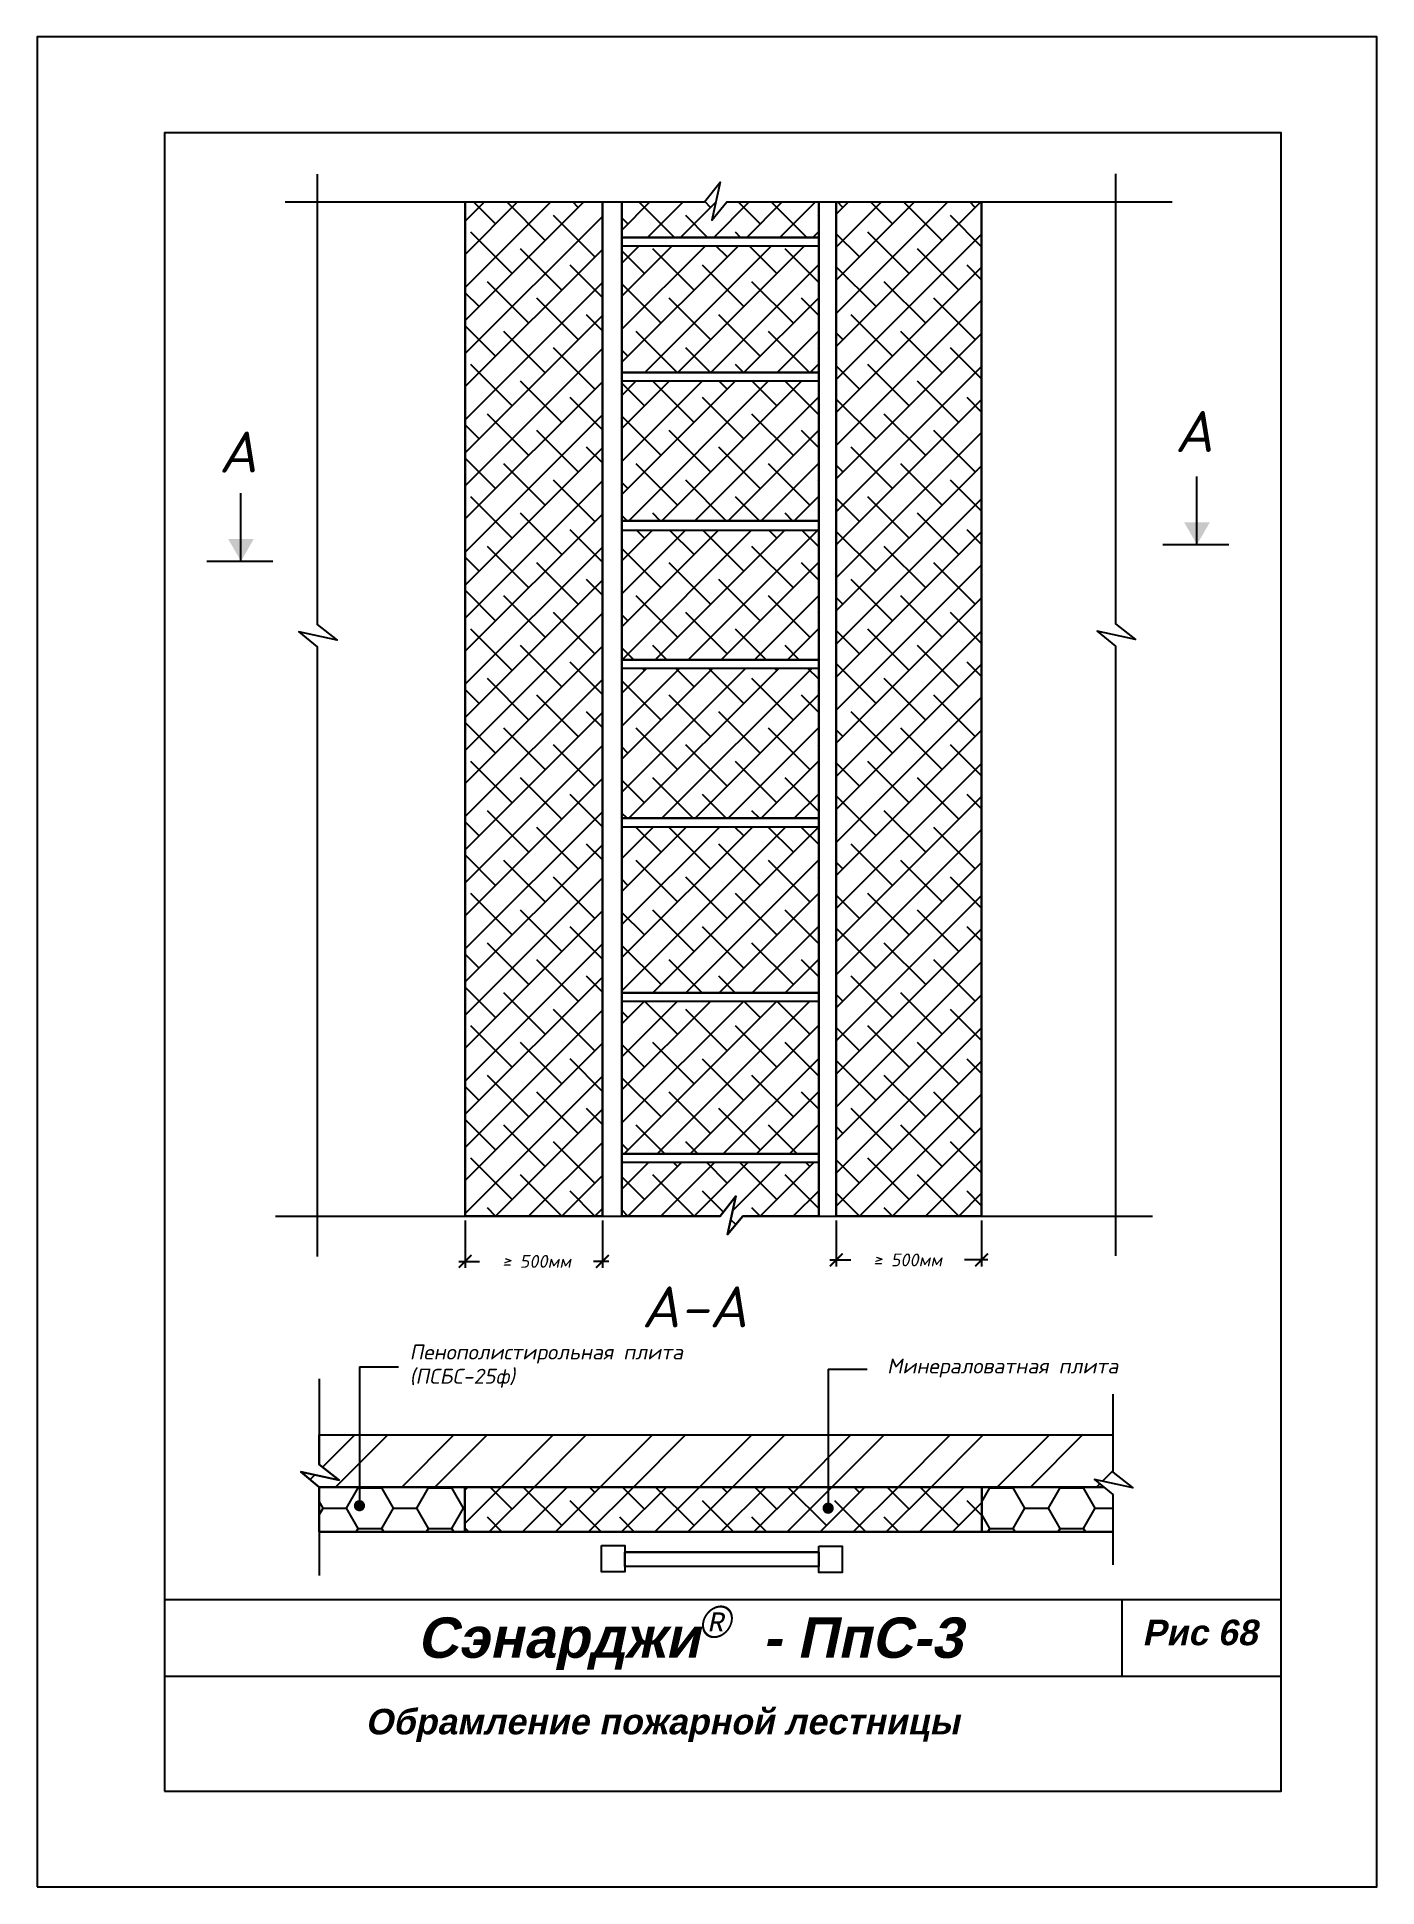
# Model space of a CAD drawing. Header units: inches. Extents: x 47 to 4151, y -1120 to 1902.
# Drawn here: x 1522.3 to 1732.3, y -418.8 to -128.8 of the extents above; entities that cross this region are included whole.
import ezdxf

# ---------------------------------------------------------------- set-up
doc = ezdxf.new("R2010")
doc.units = ezdxf.units.IN
doc.header["$LTSCALE"] = 10
doc.header["$MEASUREMENT"] = 0
doc.layers.add('dim', color=160, linetype='Continuous', lineweight=15)
doc.layers.add('Layer1', color=108, linetype='Continuous', lineweight=30)
for name, color, linetype in [('DUBEL', 142, 'Continuous'), ('hatch', 240, 'Continuous'), ('ndp', 242, 'Continuous'), ('ramka', 248, 'Continuous')]:
    doc.layers.add(name, color=color, linetype=linetype)
doc.layers.add('list', color=5, linetype='Continuous', plot=False)
doc.layers.add('Вспомогательный', color=2, linetype='Continuous', plot=False)
doc.styles.add('ndp', font='ARIALBD.TTF', dxfattribs={"oblique": 12})
doc.styles.add('style2', font='romans.shx', dxfattribs={"oblique": 12})
doc.dimstyles.new('1', dxfattribs={"dimtxt": 2, "dimasz": 2, "dimexe": 1, "dimexo": 0.7, "dimgap": 2, "dimtad": 0, "dimtih": 1, "dimtoh": 1, "dimdec": 4, "dimzin": 0, "dimdsep": 46, "dimtxsty": 'style2', "dimblk": 'ARCHTICK', "dimcen": 1.5, "dimdle": 1, "dimadec": 0, "dimazin": 0, "dimtfac": 1, "dimtdec": 4, "dimtofl": 0, "dimtmove": 0, "dimatfit": 2, "dimldrblk": 'DOTSMALL', "dimfxl": 1, "dimtolj": 1, "dimtzin": 0, "dimarcsym": 0})

# ---------------------------------------------------------------- blocks, each defined once
blk = doc.blocks.new('_ArchTick')
at = {"layer": 'DUBEL', "color": 0, "const_width": 0.15}
blk.add_lwpolyline([(-0.5, -0.5), (0.5, 0.5)], dxfattribs=at)
blk = doc.blocks.new('*D344')
at = {"layer": 'Defpoints', "color": 0}
for p in [(1589.44, -313.66), (1610.95, -313.66), (1610.95, -320.75)]:
    blk.add_point(p, dxfattribs=at)
at = {"layer": 'ndp', "color": 0, "lineweight": -2}
for p, q in [((1589.44, -314.36), (1589.44, -321.75)), ((1610.95, -314.36), (1610.95, -321.75)), ((1588.44, -320.75), (1591.7, -320.75)), ((1611.95, -320.75), (1609.57, -320.75))]:
    blk.add_line(p, q, dxfattribs=at)
at = {"layer": 'ndp', "color": 0, "lineweight": -2, "xscale": 2, "yscale": 2, "zscale": 2, "rotation": 180}
blk.add_blockref('_ArchTick', (1589.44, -320.75), dxfattribs=at)
at = {"layer": 'ndp', "color": 0, "lineweight": -2, "xscale": 2, "yscale": 2, "zscale": 2}
blk.add_blockref('_ArchTick', (1610.95, -320.75), dxfattribs=at)
at = {"layer": 'ndp', "color": 0, "insert": (1600.64, -320.75), "char_height": 2, "attachment_point": 5, "style": 'style2'}
blk.add_mtext('\\A1;{\\fRomanS|b0|i0|c204|p2;≥ 500мм}', dxfattribs=at)
blk = doc.blocks.new('_DotSmall')
at = {"layer": 'DUBEL', "color": 0, "const_width": 0.5}
blk.add_lwpolyline([(-0.0625, 0, 1), (0.0625, 0, 1)], format="xyb", close=True, dxfattribs=at)
blk = doc.blocks.new('*D345')
at = {"layer": 'Defpoints', "color": 0}
for p in [(1647.59, -313.66), (1670.37, -313.66), (1670.37, -320.53)]:
    blk.add_point(p, dxfattribs=at)
at = {"layer": 'ndp', "color": 0, "lineweight": -2}
for p, q in [((1647.59, -314.36), (1647.59, -321.53)), ((1670.37, -314.36), (1670.37, -321.53)), ((1646.59, -320.53), (1649.86, -320.53)), ((1671.37, -320.53), (1667.72, -320.53))]:
    blk.add_line(p, q, dxfattribs=at)
at = {"layer": 'ndp', "color": 0, "lineweight": -2, "xscale": 2, "yscale": 2, "zscale": 2, "rotation": 180}
blk.add_blockref('_ArchTick', (1647.59, -320.53), dxfattribs=at)
at = {"layer": 'ndp', "color": 0, "lineweight": -2, "xscale": 2, "yscale": 2, "zscale": 2}
blk.add_blockref('_ArchTick', (1670.37, -320.53), dxfattribs=at)
at = {"layer": 'ndp', "color": 0, "insert": (1658.79, -320.53), "char_height": 2, "attachment_point": 5, "style": 'style2'}
blk.add_mtext('\\A1;{\\fRomanS|b0|i0|c204|p2;≥ 500мм}', dxfattribs=at)

msp = doc.modelspace()

# ---------------------------------------------------------------- hatches: boundary and pattern name
at = {"layer": 'dim'}
for points in [[(1702.112269, -204.89845), (1704.127452, -208.388849), (1706.142635, -204.89845)], [(1552.290383, -207.49823), (1554.305566, -210.988629), (1556.320749, -207.49823)]]:
    msp.add_hatch(color=1, dxfattribs=at).paths.add_polyline_path(points)
at = {"layer": 'hatch'}
h = msp.add_hatch(dxfattribs=at)
h.set_pattern_fill('ANSI38', color=1, scale=29.3275, style=0)
h.paths.add_polyline_path([(1589.438434, -154.668798), (1610.9488, -154.668798), (1610.9488, -313.659617), (1589.438434, -313.659617)])
h.paths.add_polyline_path([(1613.993345, -182.728408), (1644.856172, -182.728408), (1644.856172, -204.643042), (1613.993345, -204.643042)])
h.paths.add_polyline_path([(1613.993345, -154.668798), (1626.958199, -154.668798), (1629.412931, -151.554124), (1628.10077, -157.555136), (1630.472751, -154.668798), (1644.855619, -154.668798), (1644.856176, -160.229179), (1613.993345, -160.229179)])
h.paths.add_polyline_path([(1613.993345, -161.543719), (1644.855619, -161.543719), (1644.855619, -181.413868), (1613.993345, -181.413868)])
h.paths.add_polyline_path([(1647.590256, -154.668798), (1670.367695, -154.668798), (1670.367695, -313.659616), (1647.590256, -313.659616)])
h.paths.add_polyline_path([(1613.993345, -206.132467), (1644.856176, -206.132467), (1644.856176, -226.44732), (1613.993345, -226.44732)])
h.paths.add_polyline_path([(1613.993345, -227.76186), (1644.856176, -227.76186), (1644.856176, -251.294302), (1613.993345, -251.294302)])
h.paths.add_polyline_path([(1613.993345, -252.608842), (1644.856176, -252.608842), (1644.856176, -278.63282), (1613.993345, -278.63282)])
h.paths.add_polyline_path([(1613.993345, -279.94736), (1644.856176, -279.94736), (1644.856176, -303.889906), (1613.993345, -303.889906)])
h.paths.add_polyline_path([(1613.993345, -305.204446), (1644.855619, -305.204446), (1644.855619, -313.659617), (1632.935253, -313.659617), (1630.563271, -316.545956), (1631.875433, -310.544944), (1629.4207, -313.659617), (1613.993345, -313.659617)])
h = msp.add_hatch(dxfattribs=at)
h.set_pattern_fill('ANSI32', color=1, scale=29.3275, style=0)
h.set_pattern_definition([(45, (0, -7.034), (-7.77663, 7.77663), []), (45, (5.184, -7.034), (-7.77663, 7.77663), [])])
h.paths.add_polyline_path([(1566.575953, -347.949336), (1690.948615, -347.949336), (1690.948615, -353.794207), (1694.063288, -356.24894), (1688.062276, -354.936779), (1689.512514, -356.128578), (1566.575953, -356.128578), (1563.689615, -353.756597), (1569.690627, -355.068758), (1566.575953, -352.614026)])
h = msp.add_hatch(dxfattribs=at)
h.set_pattern_fill('HONEY', color=1, scale=29.3275, style=0)
h.set_pattern_definition([(0, (0, -7.0336), (5.498906, 3.174795), [3.665938, -7.331875]), (120, (0, -7.0336), (-5.498906, 3.174795), [3.665937, -7.331875]), (60, (0, -7.0336), (1e-08, 6.34959), [-7.331875, 3.665938])])
h.paths.add_polyline_path([(1670.400987, -356.128578), (1689.512514, -356.128578), (1690.948615, -357.30876), (1690.948615, -363.151846), (1670.400987, -363.151846)])
h.paths.add_polyline_path([(1566.575953, -356.128578), (1589.369942, -356.128578), (1589.369942, -363.151846), (1566.575953, -363.151846)])
h = msp.add_hatch(dxfattribs=at)
h.set_pattern_fill('ANSI38', color=1, scale=29.3275, style=0)
h.set_pattern_definition([(45, (0, -7.0336), (-2.592209, 2.592209), []), (135, (0, -7.0336), (-7.776628, 2.592209), [9.164844, -5.498906])])
h.paths.add_polyline_path([(1589.369942, -356.128578), (1670.400987, -356.128578), (1670.400987, -363.151846), (1589.369942, -363.151846)])

# ---------------------------------------------------------------- linework, layer by layer
at = {"layer": 'hatch', "color": 1}
for p, q in [((1566.575953, -347.949336), (1690.948615, -347.949336)), ((1566.575953, -356.128578), (1689.512514, -356.128578)), ((1566.575953, -363.151846), (1690.948615, -363.151846))]:
    msp.add_line(p, q, dxfattribs=at)
at = {"layer": 'hatch'}
for points in [[(1566.259872, -150.344061), (1566.259872, -220.912882), (1569.374546, -223.367614), (1563.373534, -222.055453), (1566.259872, -224.427434), (1566.259872, -319.994395)], [(1691.373323, -150.249764), (1691.373323, -220.818585), (1694.487996, -223.273317), (1688.486984, -221.961156), (1691.373323, -224.333138), (1691.373323, -319.900098)], [(1561.255336, -154.668798), (1626.958199, -154.668798), (1629.412931, -151.554124), (1628.10077, -157.555136), (1630.472751, -154.668798), (1700.227507, -154.668798)], [(1559.715481, -313.659617), (1629.4207, -313.659617), (1631.875433, -310.544944), (1630.563271, -316.545956), (1632.935253, -313.659617), (1697.147796, -313.659617)], [(1566.575953, -339.185194), (1566.575953, -352.614026), (1569.690627, -355.068758), (1563.689615, -353.756597), (1566.575953, -356.128578), (1566.575953, -369.991764)], [(1690.948615, -341.545546), (1690.948615, -353.794207), (1694.063288, -356.24894), (1688.062276, -354.936779), (1690.948615, -357.30876), (1690.948615, -368.29626)]]:
    msp.add_lwpolyline(points, dxfattribs=at)
at = {"layer": 'hatch', "color": 1}
msp.add_lwpolyline([(1589.438434, -154.668798), (1610.9488, -154.668798)], dxfattribs=at)
for points in [[(1610.787874, -365.285501), (1614.451762, -365.285501), (1614.451762, -369.393245), (1610.787874, -369.393245)], [(1614.451762, -366.359383), (1644.855619, -366.359383), (1644.855619, -366.359383), (1614.451762, -366.359383)], [(1614.451762, -366.359383), (1644.855619, -366.359383), (1644.855619, -368.599972), (1614.451762, -368.599972)], [(1644.855619, -365.414093), (1648.519506, -365.414093), (1648.519506, -369.521837), (1644.855619, -369.521837)]]:
    msp.add_lwpolyline(points, close=True, dxfattribs=at)
at = {"layer": 'Layer1', "color": 1}
for p, q in [((1589.438434, -154.668798), (1589.438434, -313.659617)), ((1610.9488, -154.668798), (1610.9488, -313.659617)), ((1613.993345, -154.668798), (1613.993345, -313.659617)), ((1644.855619, -154.668798), (1644.855619, -313.659617)), ((1647.590256, -154.668798), (1647.590256, -313.659617)), ((1670.367695, -154.668796), (1670.367695, -313.659616)), ((1589.369942, -356.128578), (1589.369942, -363.151846)), ((1670.400987, -356.128578), (1670.400987, -363.151846))]:
    msp.add_line(p, q, dxfattribs=at)
at = {"layer": 'list'}
msp.add_lwpolyline([(1522.340125, -418.822075), (1732.340125, -418.822075), (1732.340125, -128.822075), (1522.340125, -128.822075)], close=True, dxfattribs=at)
at = {"layer": 'ndp'}
for p, q in [((1613.993345, -160.229179), (1644.856176, -160.229179)), ((1613.993345, -161.543719), (1644.855619, -161.543719)), ((1613.993345, -181.413868), (1644.856176, -181.413868)), ((1613.993345, -182.728408), (1644.855619, -182.728408)), ((1704.127452, -208.388849), (1704.127452, -197.717986)), ((1554.305566, -210.988629), (1554.305566, -200.317766)), ((1613.993341, -204.643042), (1644.856172, -204.643042)), ((1613.993345, -206.132467), (1644.855619, -206.132467)), ((1698.773383, -208.388849), (1709.124581, -208.388849)), ((1548.951497, -210.988629), (1559.302694, -210.988629)), ((1613.993345, -226.44732), (1644.856176, -226.44732)), ((1613.993345, -227.76186), (1644.855619, -227.76186)), ((1613.993345, -251.294302), (1644.856176, -251.294302)), ((1613.993345, -252.608842), (1644.855619, -252.608842)), ((1613.993345, -278.63282), (1644.856176, -278.63282)), ((1613.993345, -279.94736), (1644.855619, -279.94736)), ((1613.993345, -303.889906), (1644.856176, -303.889906)), ((1613.993345, -305.204446), (1644.855619, -305.204446)), ((1572.874416, -337.256703), (1578.976184, -337.256703)), ((1572.874416, -337.256703), (1572.874416, -359.04969)), ((1646.32528, -337.655062), (1652.427047, -337.655062)), ((1646.32528, -337.655062), (1646.32528, -359.448049))]:
    msp.add_line(p, q, dxfattribs=at)
at = {"layer": 'ndp', "const_width": 0.879825}
for points in [[(1572.434504, -359.04969, 1), (1573.314329, -359.04969, 1)], [(1645.885367, -359.448049, 1), (1646.765192, -359.448049, 1)]]:
    msp.add_lwpolyline(points, format="xyb", close=True, dxfattribs=at)
at = {"layer": 'ramka'}
for p, q in [((1717.340125, -373.822075), (1542.340125, -373.822075)), ((1692.340125, -373.822075), (1692.340125, -385.822075)), ((1717.340125, -385.822075), (1542.340125, -385.822075))]:
    msp.add_line(p, q, dxfattribs=at)
msp.add_lwpolyline([(1542.340125, -403.822075), (1717.340125, -403.822075), (1717.340125, -143.822075), (1542.340125, -143.822075)], close=True, dxfattribs=at)
at = {"layer": 'Вспомогательный', "color": 1}
for points in [[(1613.993345, -154.668798), (1626.958199, -154.668798), (1629.412931, -151.554124), (1628.10077, -157.555136), (1630.472751, -154.668798), (1644.855619, -154.668798), (1644.856176, -160.229179), (1613.993345, -160.229179), (1613.993345, -154.668798)], [(1613.993345, -305.204446), (1644.855619, -305.204446), (1644.855619, -313.659617), (1632.935253, -313.659617), (1630.563271, -316.545956), (1631.875433, -310.544944), (1629.4207, -313.659617), (1613.993345, -313.659617), (1613.993345, -305.204446)], [(1566.575953, -347.949336), (1690.948615, -347.949336), (1690.948615, -353.794207), (1694.063288, -356.24894), (1688.062276, -354.936779), (1689.512514, -356.128578), (1566.575953, -356.128578), (1563.689615, -353.756597), (1569.690627, -355.068758), (1566.575953, -352.614026), (1566.575953, -347.949336)], [(1566.575953, -356.128578), (1589.369942, -356.128578), (1589.369942, -363.151846), (1566.575953, -363.151846), (1566.575953, -356.128578)], [(1589.369942, -356.128578), (1670.400987, -356.128578), (1670.400987, -363.151846), (1589.369942, -363.151846), (1589.369942, -356.128578)], [(1670.400987, -356.128578), (1689.512514, -356.128578), (1690.948615, -357.30876), (1690.948615, -363.151846), (1670.400987, -363.151846), (1670.400987, -356.128578)]]:
    msp.add_lwpolyline(points, dxfattribs=at)
for points in [[(1589.438434, -154.668798), (1610.9488, -154.668798), (1610.9488, -313.659617), (1589.438434, -313.659617)], [(1647.590256, -154.668798), (1670.367695, -154.668798), (1670.367695, -313.659616), (1647.590256, -313.659616)], [(1613.993345, -161.543719), (1644.855619, -161.543719), (1644.855619, -181.413868), (1613.993345, -181.413868)], [(1613.993345, -182.728408), (1644.856172, -182.728408), (1644.856172, -204.643042), (1613.993345, -204.643042)], [(1613.993345, -206.132467), (1644.856176, -206.132467), (1644.856176, -226.44732), (1613.993345, -226.44732)], [(1613.993345, -227.76186), (1644.856176, -227.76186), (1644.856176, -251.294302), (1613.993345, -251.294302)], [(1613.993345, -252.608842), (1644.856176, -252.608842), (1644.856176, -278.63282), (1613.993345, -278.63282)], [(1613.993345, -279.94736), (1644.856176, -279.94736), (1644.856176, -303.889906), (1613.993345, -303.889906)]]:
    msp.add_lwpolyline(points, close=True, dxfattribs=at)

# ---------------------------------------------------------------- texts
at = {"layer": 'dim', "color": 160, "char_height": 6.4282148, "attachment_point": 1, "style": 'style2'}
for s, insert, width in [('{\\C1;A}', (1700.669295, -187.446177), 9.76187766), ('{\\C1;A}', (1550.847409, -190.662076), 9.76187766), ('{\\C1;A-A}', (1617.098549, -324.673475), 25.7516111)]:
    msp.add_mtext(s, dxfattribs=dict(at, insert=insert, width=width))
at = {"layer": 'ndp', "oblique": 12}
for s, height, style, p in [('Пенополистирольная плита', 2.34619952, 'style2', (1580.729017, -336.132698)), ('Минераловатная плита', 2.34619952, 'style2', (1655.558972, -338.324041)), ('(ПСБС-25ф)', 2.3461995, 'style2', (1580.729017, -339.931306)), ('Сэнарджи    - ПпС-3 ', 6.33260053, 'ndp', (1581.916795, -382.897738)), ('Рис 68 ', 4, 'ndp', (1695.543505, -380.920024)), ('Обрамление пожарной лестницы', 4, 'ndp', (1573.78623, -394.895974))]:
    msp.add_text(s, height=height, dxfattribs=dict(at, style=style)).set_placement(p)
at = {"layer": 'ndp', "insert": (1625.979598, -374.758653), "char_height": 5, "attachment_point": 1, "style": 'style2'}
msp.add_mtext('{\\fCentury Gothic|b0|i0|c204|p32;®}', dxfattribs=at)

# ---------------------------------------------------------------- dimensions: what is measured, and where the dimension line sits
at = {"layer": 'ndp'}
for base, p1, p2, picture, middle in [((1610.9488, -320.751442), (1589.438434, -313.659617), (1610.9488, -313.659617), '*D344', (1600.637312, -320.751442)), ((1670.367695, -320.527755), (1647.590256, -313.659617), (1670.367695, -313.659617), '*D345', (1658.789133, -320.527755))]:
    dim = msp.add_linear_dim(base=base, p1=p1, p2=p2, text='{\\fRomanS|b0|i0|c204|p2;≥ 500мм}', dimstyle='1', override={"dimtmove": 0}, dxfattribs=at)
    dim.commit()
    dim.dimension.update_dxf_attribs({"geometry": picture, "text_midpoint": middle, "dimtype": 160})

doc.saveas('drawing.dxf')
